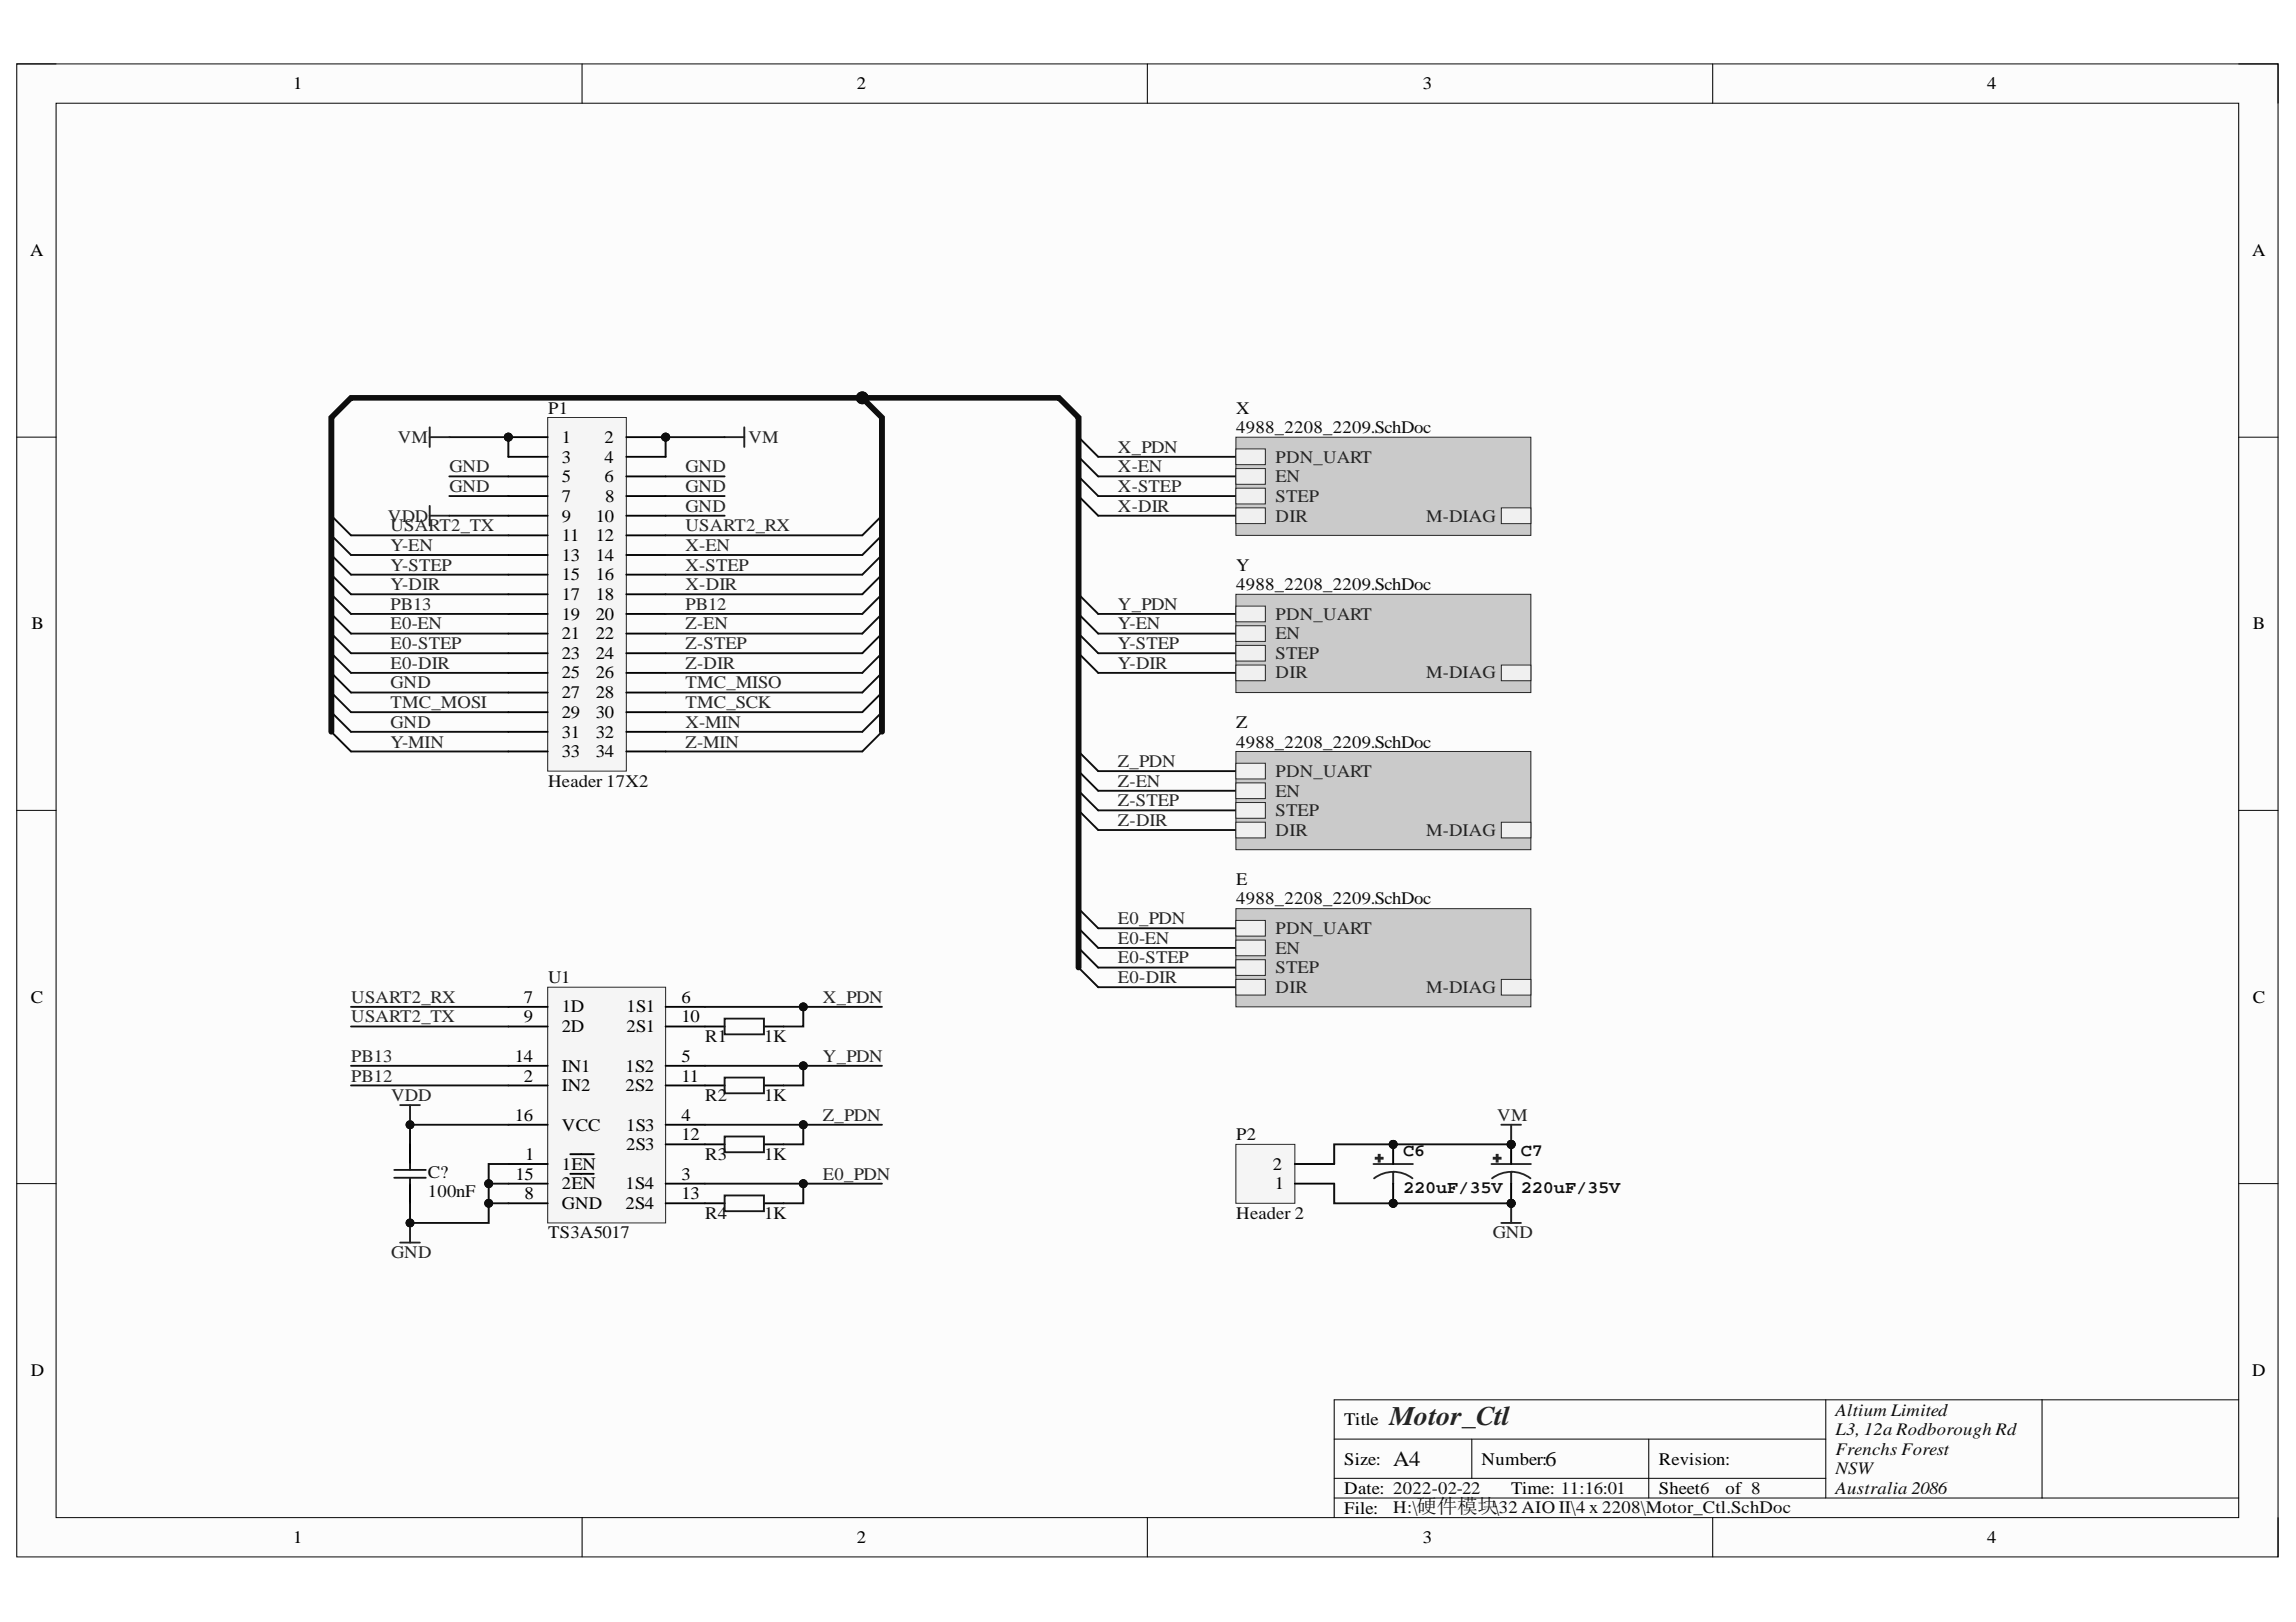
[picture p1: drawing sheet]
<svg xmlns="http://www.w3.org/2000/svg" width="297mm" height="210mm" viewBox="0 0 297 210" stroke-linecap="round" stroke-linejoin="round" font-family="sans-serif">
<defs><g id="words">
<text font-size="3.5" fill="#262626" x="179.7" y="184.5">Motor_Ctl</text>
<g font-size="2.8" fill="#0e0e0e">
<text x="180.3" y="189.7">A4</text>
<text x="199.9" y="189.7">6</text>
</g>
<g font-size="2.3">
<text x="37.9" y="11.6">1</text>
<text x="110.9" y="11.6">2</text>
<text x="184.1" y="11.6">3</text>
<text x="257.1" y="11.6">4</text>
<text x="3.9" y="33.1">A</text>
<text x="291.4" y="33.1">A</text>
<text x="72.7" y="57.3">1</text>
<text x="72.7" y="59.9">3</text>
<text x="78.2" y="57.3">2</text>
<text x="78.2" y="59.9">4</text>
<text x="72.7" y="62.4">5</text>
<text x="72.7" y="65">7</text>
<text x="78.2" y="62.4">6</text>
<text x="78.3" y="65">8</text>
<text x="72.7" y="67.5">9</text>
<text x="72.7" y="70">11</text>
<text x="77.1" y="67.5">10</text>
<text x="77.1" y="70">12</text>
<text x="72.7" y="72.6">13</text>
<text x="72.7" y="75.1">15</text>
<text x="72.7" y="77.6">17</text>
<text x="77.1" y="72.6">14</text>
<text x="77.1" y="75.1">16</text>
<text x="77.1" y="77.6">18</text>
<text x="4.1" y="81.4">B</text>
<text x="72.7" y="80.2">19</text>
<text x="72.7" y="82.7">21</text>
<text x="77.1" y="80.2">20</text>
<text x="77.1" y="82.7">22</text>
<text x="291.5" y="81.4">B</text>
<text x="72.7" y="85.2">23</text>
<text x="72.7" y="87.8">25</text>
<text x="77.1" y="85.2">24</text>
<text x="77.1" y="87.8">26</text>
<text x="72.7" y="90.3">27</text>
<text x="72.7" y="92.9">29</text>
<text x="72.7" y="95.5">31</text>
<text x="77.1" y="90.3">28</text>
<text x="77.1" y="92.9">30</text>
<text x="77.1" y="95.5">32</text>
<text x="72.7" y="98">33</text>
<text x="77.1" y="98">34</text>
<text x="4" y="129.7">C</text>
<text x="67.8" y="129.7">7</text>
<text x="72.7" y="131">1D</text>
<text x="81.1" y="131">1S1</text>
<text x="88.2" y="129.7">6</text>
<text x="291.5" y="129.7">C</text>
<text x="66.6" y="137.4">14</text>
<text x="67.8" y="132.3">9</text>
<text x="72.7" y="133.5">2D</text>
<text x="81.1" y="133.5">2S1</text>
<text x="88.2" y="137.4">5</text>
<text x="88.2" y="132.3">10</text>
<text x="67.8" y="140">2</text>
<text x="72.7" y="141.2">IN2</text>
<text x="72.7" y="138.7">IN1</text>
<text x="80.9" y="138.7">1S2</text>
<text x="80.9" y="141.2">2S2</text>
<text x="88.2" y="140">11</text>
<text x="66.6" y="145">16</text>
<text x="72.7" y="146.3">VCC</text>
<text x="81" y="146.3">1S3</text>
<text x="81" y="148.9">2S3</text>
<text x="88.2" y="145">4</text>
<text x="88.2" y="147.6">12</text>
<text x="66.7" y="152.7">15</text>
<text x="67.9" y="155.2">8</text>
<text x="68" y="150.1">1</text>
<text x="72.7" y="151.4">1EN</text>
<text x="72.7" y="153.9">2EN</text>
<text x="80.9" y="153.9">1S4</text>
<text x="88.2" y="152.7">3</text>
<text x="88.2" y="155.2">13</text>
<text x="164.7" y="151.4">2</text>
<text x="164.9" y="153.9">1</text>
<text x="72.7" y="156.5">GND</text>
<text x="80.9" y="156.5">2S4</text>
<text x="4" y="178">D</text>
<text x="291.4" y="178">D</text>
<text x="173.9" y="184.5">Title</text>
<text x="173.9" y="189.5">Size:</text>
<text x="191.7" y="189.5">Number:</text>
<text x="214.6" y="189.5">Revision:</text>
<text x="173.9" y="193.3">Date: 2022-02-22</text>
<text x="173.9" y="195.9">File:</text>
<text x="195.5" y="193.3">Time: 11:16:01</text>
<text x="214.6" y="193.3">Sheet6</text>
<text x="223.2" y="193.3">of 8</text>
<text x="37.9" y="199.7">1</text>
<text x="110.9" y="199.7">2</text>
<text x="184.1" y="199.7">3</text>
<text x="257.1" y="199.7">4</text>
</g>
<g font-size="2.3" fill="#0e0e0e">
<text x="70.9" y="53.5">P1</text>
<text x="159.9" y="53.5">X</text>
<text x="159.9" y="56.1">4988_2208_2209.SchDoc</text>
<text x="159.9" y="73.8">Y</text>
<text x="159.9" y="76.4">4988_2208_2209.SchDoc</text>
<text x="159.9" y="94.2">Z</text>
<text x="70.9" y="101.8">Header 17X2</text>
<text x="159.9" y="96.8">4988_2208_2209.SchDoc</text>
<text x="159.9" y="114.5">E</text>
<text x="159.9" y="117.1">4988_2208_2209.SchDoc</text>
<text x="70.9" y="127.2">U1</text>
<text x="91.2" y="134.8">R1</text>
<text x="98.8" y="134.8">1K</text>
<text x="91.2" y="142.5">R2</text>
<text x="98.8" y="142.5">1K</text>
<text x="159.9" y="147.6">P2</text>
<text x="181.5" y="149.6">C6</text>
<text x="196.8" y="149.6">C7</text>
<text x="55.3" y="152.4">C?</text>
<text x="55.3" y="154.9">100nF</text>
<text x="91.2" y="150.1">R3</text>
<text x="98.8" y="150.1">1K</text>
<text x="181.5" y="154.4">220uF/35V</text>
<text x="196.8" y="154.4">220uF/35V</text>
<text x="70.9" y="160.3">TS3A5017</text>
<text x="91.2" y="157.7">R4</text>
<text x="98.8" y="157.7">1K</text>
<text x="159.9" y="157.7">Header 2</text>
<text x="237.5" y="183.2">Altium Limited</text>
<text x="237.5" y="185.7">L3, 12a Rodborough Rd</text>
<text x="237.5" y="188.3">Frenchs Forest</text>
<text x="237.5" y="190.8">NSW</text>
<text x="180.3" y="195.8">H:\硬件模块\32 AIO II\4 x 2208\Motor_Ctl.SchDoc</text>
<text x="237.5" y="193.3">Australia 2086</text>
</g>
<g font-size="2.3" fill="#262626">
<text x="51.5" y="57.3">VM</text>
<text x="96.8" y="57.3">VM</text>
<text x="144.6" y="58.6">X_PDN</text>
<text x="165" y="59.9">PDN_UART</text>
<text x="58.1" y="63.7">GND</text>
<text x="58.1" y="61.1">GND</text>
<text x="88.7" y="61.1">GND</text>
<text x="88.7" y="63.7">GND</text>
<text x="144.6" y="63.7">X-STEP</text>
<text x="144.6" y="61.1">X-EN</text>
<text x="165" y="62.4">EN</text>
<text x="165" y="65">STEP</text>
<text x="50.2" y="67.5">VDD</text>
<text x="50.5" y="71.3">Y-EN</text>
<text x="50.5" y="68.8">USART2_TX</text>
<text x="88.7" y="71.3">X-EN</text>
<text x="88.7" y="66.2">GND</text>
<text x="88.7" y="68.8">USART2_RX</text>
<text x="144.6" y="66.2">X-DIR</text>
<text x="165" y="67.5">DIR</text>
<text x="184.5" y="67.5">M-DIAG</text>
<text x="50.5" y="73.8">Y-STEP</text>
<text x="50.5" y="76.4">Y-DIR</text>
<text x="88.7" y="73.8">X-STEP</text>
<text x="88.7" y="76.4">X-DIR</text>
<text x="50.5" y="84">E0-STEP</text>
<text x="50.5" y="81.4">E0-EN</text>
<text x="50.5" y="78.9">PB13</text>
<text x="88.7" y="84">Z-STEP</text>
<text x="88.7" y="81.4">Z-EN</text>
<text x="88.7" y="78.9">PB12</text>
<text x="144.6" y="84">Y-STEP</text>
<text x="144.6" y="81.4">Y-EN</text>
<text x="144.6" y="78.9">Y_PDN</text>
<text x="165" y="82.7">EN</text>
<text x="165" y="80.2">PDN_UART</text>
<text x="50.5" y="86.5">E0-DIR</text>
<text x="50.5" y="89.1">GND</text>
<text x="88.7" y="86.5">Z-DIR</text>
<text x="88.7" y="89.1">TMC_MISO</text>
<text x="144.6" y="86.5">Y-DIR</text>
<text x="165" y="87.8">DIR</text>
<text x="165" y="85.2">STEP</text>
<text x="184.5" y="87.8">M-DIAG</text>
<text x="50.5" y="91.6">TMC_MOSI</text>
<text x="50.5" y="94.2">GND</text>
<text x="88.7" y="91.6">TMC_SCK</text>
<text x="88.7" y="94.2">X-MIN</text>
<text x="50.5" y="96.8">Y-MIN</text>
<text x="88.7" y="96.8">Z-MIN</text>
<text x="144.6" y="101.8">Z-EN</text>
<text x="144.6" y="99.3">Z_PDN</text>
<text x="165" y="100.6">PDN_UART</text>
<text x="144.6" y="104.4">Z-STEP</text>
<text x="144.6" y="106.9">Z-DIR</text>
<text x="165" y="103.1">EN</text>
<text x="165" y="105.6">STEP</text>
<text x="165" y="108.2">DIR</text>
<text x="184.5" y="108.2">M-DIAG</text>
<text x="144.6" y="119.6">E0_PDN</text>
<text x="144.6" y="124.7">E0-STEP</text>
<text x="144.6" y="122.1">E0-EN</text>
<text x="165" y="123.4">EN</text>
<text x="165" y="125.9">STEP</text>
<text x="165" y="120.9">PDN_UART</text>
<text x="45.4" y="129.7">USART2_RX</text>
<text x="106.5" y="129.7">X_PDN</text>
<text x="144.6" y="127.2">E0-DIR</text>
<text x="165" y="128.5">DIR</text>
<text x="184.5" y="128.5">M-DIAG</text>
<text x="45.4" y="132.3">USART2_TX</text>
<text x="45.4" y="137.4">PB13</text>
<text x="106.5" y="137.4">Y_PDN</text>
<text x="45.4" y="140">PB12</text>
<text x="50.6" y="142.5">VDD</text>
<text x="106.5" y="145">Z_PDN</text>
<text x="193.7" y="145">VM</text>
<text x="106.5" y="152.7">E0_PDN</text>
<text x="193.1" y="160.3">GND</text>
<text x="50.6" y="162.8">GND</text>
</g>
</g></defs>
<path d="M2.2 8.3h292.5v193.2h-292.5z" fill-rule="evenodd" fill="#fcfcfc"/>
<path d="M2.2 8.3h292.5v193.2h-292.5z" fill="none" stroke="#000" stroke-width=".13"/>
<path d="M7.3 13.4h282.3v183h-282.3z" fill-rule="evenodd" fill="#fcfcfc"/>
<g fill="none" stroke="#000" stroke-width=".13">
<path d="M2.2 8.3h5.1M7.3 13.4h282.3v183h-282.3zM75.3 8.3v5.1M148.4 8.3v5.1M221.6 8.3v5.1M289.6 8.3h5.1v5.1M2.2 56.6h5.1M289.6 56.6h5.1M2.2 104.9h5.1M289.6 104.9h5.1M2.2 153.2h5.1M289.6 153.2h5.1"/>
<path d="M75.3 196.4v5.1M148.4 196.4v5.1M172.6 186.2h63.6M172.6 193.9h117M172.6 191.3h63.6M190.4 186.2v5.1M213.3 186.2v7.7M221.6 196.4v5.1M236.2 181.1v12.8M264.2 181.1v12.8M289.6 181.1h-117v15.3M294.7 196.4v5.1"/>
</g>
<g fill="none" stroke="#0e0e0e" stroke-width=".25">
<path d="M139.5 59.1l2.6 2.6h17.8M139.5 56.6l2.6 2.5h17.8M139.5 61.7l2.6 2.5h17.8M139.5 64.2l2.6 2.5h17.8M139.5 79.5l2.6 2.5h17.8M139.5 76.9l2.6 2.6h17.8M139.5 82l2.6 2.5h17.8M139.5 84.5l2.6 2.6h17.8M139.5 99.8l2.6 2.5h17.8M139.5 97.2l2.6 2.6h17.8M139.5 102.3l2.6 2.6h17.8M139.5 104.9l2.6 2.5h17.8"/>
<path d="M139.5 117.6l2.6 2.5h17.8M139.5 120.1l2.6 2.6h17.8M139.5 122.7l2.6 2.5h17.8M139.5 125.2l2.6 2.6h17.8"/>
</g>
<path d="M114.1 94.7v-40.7l-2.5-2.5h25.4l2.5 2.5v71.2" fill="none" stroke="#0e0e0e" stroke-width=".74"/>
<circle cx="111.6" cy="51.5" r=".76" fill="#0e0e0e"/>
<circle cx="111.6" cy="51.5" r=".76" fill="none" stroke="#0e0e0e" stroke-width=".13"/>
<g fill="none" stroke="#0e0e0e" stroke-width=".25">
<path d="M42.9 79.5l2.5 2.5h20.4M42.9 76.9l2.5 2.6M42.9 69.3l2.5 2.5h20.4M42.9 71.8l2.5 2.6h20.4M42.9 74.4l2.5 2.5h20.4M42.9 66.7l2.5 2.6M114.1 66.7l-2.5 2.6M114.1 69.3l-2.5 2.5M114.1 71.8l-2.5 2.6M114.1 74.4l-2.5 2.5M114.1 79.5l-2.5 2.5h-25.5M114.1 76.9l-2.5 2.6"/>
<path d="M42.9 82l2.5 2.5h20.4M42.9 84.5l2.5 2.6h20.4M45.4 89.6h20.4M86.1 89.6h25.5M114.1 82l-2.5 2.5h-25.5M114.1 84.5l-2.5 2.6h-25.5"/>
</g>
<path d="M93.7 56.6h2.6M96.3 55.3v2.5" fill="none" stroke="#262626" stroke-width=".25"/>
<circle cx="195.5" cy="148.1" r=".51" fill="#0e0e0e"/>
<circle cx="195.5" cy="148.1" r=".51" fill="none" stroke="#0e0e0e" stroke-width=".13"/>
<circle cx="195.5" cy="155.7" r=".51" fill="#0e0e0e"/>
<circle cx="195.5" cy="155.7" r=".51" fill="none" stroke="#0e0e0e" stroke-width=".13"/>
<path d="M193 150.6h5M195.5 151.7h.1M195.5 151.6a4.1 4.1 0 0 1 2.5 .9M195.5 151.7a4.1 4.1 0 0 0-2.5 .8M195.5 151.7v1.5" fill="none" stroke="#262626" stroke-width=".25"/>
<path d="M193.2 149.8h.9v.2h-.9z" fill-rule="evenodd" fill="#262626"/>
<path d="M193.2 149.8h.9v.2h-.9z" fill="none" stroke="#262626" stroke-width=".25"/>
<path d="M193.6 149.4h.2v.9h-.2z" fill-rule="evenodd" fill="#262626"/>
<path d="M193.6 149.4h.2v.9h-.2z" fill="none" stroke="#262626" stroke-width=".25"/>
<path d="M195.5 148.1v2.5" fill="none" stroke="#000" stroke-width=".25"/>
<circle cx="195.5" cy="148.1" r=".51" fill="#0e0e0e"/>
<circle cx="195.5" cy="148.1" r=".51" fill="none" stroke="#0e0e0e" stroke-width=".13"/>
<path d="M195.5 153.2v2.5" fill="none" stroke="#000" stroke-width=".25"/>
<circle cx="195.5" cy="155.7" r=".51" fill="#0e0e0e"/>
<circle cx="195.5" cy="155.7" r=".51" fill="none" stroke="#0e0e0e" stroke-width=".13"/>
<circle cx="180.2" cy="148.1" r=".51" fill="#0e0e0e"/>
<circle cx="180.2" cy="148.1" r=".51" fill="none" stroke="#0e0e0e" stroke-width=".13"/>
<circle cx="180.2" cy="155.7" r=".51" fill="#0e0e0e"/>
<circle cx="180.2" cy="155.7" r=".51" fill="none" stroke="#0e0e0e" stroke-width=".13"/>
<path d="M177.7 150.6h5.1M180.2 151.7h.1M180.2 151.6a4.1 4.1 0 0 1 2.5 .9M180.2 151.7a4.1 4.1 0 0 0-2.4 .8M180.2 151.7v1.5" fill="none" stroke="#262626" stroke-width=".25"/>
<path d="M178 149.8h.9v.2h-.9z" fill-rule="evenodd" fill="#262626"/>
<path d="M178 149.8h.9v.2h-.9z" fill="none" stroke="#262626" stroke-width=".25"/>
<path d="M178.4 149.4h.1v.9h-.1z" fill-rule="evenodd" fill="#262626"/>
<path d="M178.4 149.4h.1v.9h-.1z" fill="none" stroke="#262626" stroke-width=".25"/>
<path d="M180.2 148.1v2.5" fill="none" stroke="#000" stroke-width=".25"/>
<circle cx="180.2" cy="148.1" r=".51" fill="#0e0e0e"/>
<circle cx="180.2" cy="148.1" r=".51" fill="none" stroke="#0e0e0e" stroke-width=".13"/>
<path d="M180.2 153.2v2.5" fill="none" stroke="#000" stroke-width=".25"/>
<circle cx="180.2" cy="155.7" r=".51" fill="#0e0e0e"/>
<circle cx="180.2" cy="155.7" r=".51" fill="none" stroke="#0e0e0e" stroke-width=".13"/>
<path d="M194.2 145.6h2.6M195.5 145.6v2.5" fill="none" stroke="#262626" stroke-width=".25"/>
<circle cx="195.5" cy="148.1" r=".51" fill="#0e0e0e"/>
<circle cx="195.5" cy="148.1" r=".51" fill="none" stroke="#0e0e0e" stroke-width=".13"/>
<path d="M194.2 158.3h2.6M195.5 155.7v2.6" fill="none" stroke="#262626" stroke-width=".25"/>
<circle cx="195.5" cy="155.7" r=".51" fill="#0e0e0e"/>
<circle cx="195.5" cy="155.7" r=".51" fill="none" stroke="#0e0e0e" stroke-width=".13"/>
<path d="M45.4 92.2h20.4M86.1 92.2h25.5" fill="none" stroke="#0e0e0e" stroke-width=".25"/>
<path d="M159.9 148.1h7.6v7.6h-7.6z" fill-rule="evenodd" fill="#f5f5f5"/>
<path d="M159.9 148.1h7.6v7.6h-7.6z" fill="none" stroke="#262626" stroke-width=".13"/>
<path d="M167.5 153.2h5.1M167.5 150.6h5.1" fill="none" stroke="#000" stroke-width=".25"/>
<path d="M195.5 148.1h-22.9v2.5" fill="none" stroke="#0e0e0e" stroke-width=".25"/>
<circle cx="195.5" cy="148.1" r=".51" fill="#0e0e0e"/>
<circle cx="195.5" cy="148.1" r=".51" fill="none" stroke="#0e0e0e" stroke-width=".13"/>
<circle cx="180.2" cy="148.1" r=".51" fill="#0e0e0e"/>
<circle cx="180.2" cy="148.1" r=".51" fill="none" stroke="#0e0e0e" stroke-width=".13"/>
<path d="M172.6 153.2v2.5h22.9" fill="none" stroke="#0e0e0e" stroke-width=".25"/>
<circle cx="195.5" cy="155.7" r=".51" fill="#0e0e0e"/>
<circle cx="195.5" cy="155.7" r=".51" fill="none" stroke="#0e0e0e" stroke-width=".13"/>
<circle cx="180.2" cy="155.7" r=".51" fill="#0e0e0e"/>
<circle cx="180.2" cy="155.7" r=".51" fill="none" stroke="#0e0e0e" stroke-width=".13"/>
<path d="M55.6 65.5v2.5M55.6 66.7h2.5" fill="none" stroke="#262626" stroke-width=".25"/>
<path d="M93.7 56.6h-7.6v2.5M58.1 61.7h7.7M58.1 64.2h7.7M86.1 61.7h7.6M86.1 64.2h7.6M86.1 66.7h7.6" fill="none" stroke="#0e0e0e" stroke-width=".25"/>
<circle cx="86.1" cy="56.6" r=".51" fill="#0e0e0e"/>
<circle cx="86.1" cy="56.6" r=".51" fill="none" stroke="#0e0e0e" stroke-width=".13"/>
<path d="M58.1 56.6h7.7v2.5" fill="none" stroke="#0e0e0e" stroke-width=".25"/>
<circle cx="65.8" cy="56.6" r=".51" fill="#0e0e0e"/>
<circle cx="65.8" cy="56.6" r=".51" fill="none" stroke="#0e0e0e" stroke-width=".13"/>
<path d="M58.1 66.7h7.7M45.4 94.7h20.4M45.4 97.2h20.4M114.1 92.2l-2.5 2.5h-25.5M114.1 94.7l-2.5 2.5h-25.5" fill="none" stroke="#0e0e0e" stroke-width=".25"/>
<circle cx="65.8" cy="56.6" r=".51" fill="#0e0e0e"/>
<circle cx="65.8" cy="56.6" r=".51" fill="none" stroke="#0e0e0e" stroke-width=".13"/>
<circle cx="86.1" cy="56.6" r=".51" fill="#0e0e0e"/>
<circle cx="86.1" cy="56.6" r=".51" fill="none" stroke="#0e0e0e" stroke-width=".13"/>
<path d="M70.9 54h10.1v45.8h-10.1z" fill-rule="evenodd" fill="#f5f5f5"/>
<path d="M70.9 54h10.1v45.8h-10.1z" fill="none" stroke="#262626" stroke-width=".13"/>
<path d="M65.8 56.6h5.1" fill="none" stroke="#000" stroke-width=".25"/>
<circle cx="65.8" cy="56.6" r=".51" fill="#0e0e0e"/>
<circle cx="65.8" cy="56.6" r=".51" fill="none" stroke="#0e0e0e" stroke-width=".13"/>
<path d="M81 56.6h5.1" fill="none" stroke="#000" stroke-width=".25"/>
<circle cx="86.1" cy="56.6" r=".51" fill="#0e0e0e"/>
<circle cx="86.1" cy="56.6" r=".51" fill="none" stroke="#0e0e0e" stroke-width=".13"/>
<g fill="none" stroke="#000" stroke-width=".25">
<path d="M65.8 59.1h5.1M81 59.1h5.1M65.8 61.7h5.1M65.8 64.2h5.1M65.8 66.7h5.1M65.8 69.3h5.1M65.8 71.8h5.1M65.8 74.4h5.1M65.8 76.9h5.1M65.8 79.5h5.1M81 61.7h5.1M81 64.2h5.1"/>
<path d="M81 66.7h5.1M81 69.3h5.1M81 71.8h5.1M81 74.4h5.1M81 76.9h5.1M81 79.5h5.1M65.8 82h5.1M65.8 84.5h5.1M65.8 87.1h5.1M65.8 89.6h5.1M65.8 92.2h5.1M65.8 94.7h5.1"/>
<path d="M65.8 97.2h5.1M81 82h5.1M81 84.5h5.1M81 87.1h5.1M81 89.6h5.1M81 92.2h5.1M81 94.7h5.1M81 97.2h5.1"/>
</g>
<path d="M42.9 87.1l2.5 2.5M42.9 89.6l2.5 2.6M42.9 92.2l2.5 2.5M42.9 94.7l2.5 2.5M114.1 87.1l-2.5 2.5M114.1 89.6l-2.5 2.6" fill="none" stroke="#0e0e0e" stroke-width=".25"/>
<path d="M111.6 51.5h-66.2l-2.5 2.5v40.7" fill="none" stroke="#0e0e0e" stroke-width=".74"/>
<circle cx="111.6" cy="51.5" r=".76" fill="#0e0e0e"/>
<circle cx="111.6" cy="51.5" r=".76" fill="none" stroke="#0e0e0e" stroke-width=".13"/>
<path d="M55.6 55.3v2.5M55.6 56.6h2.5" fill="none" stroke="#262626" stroke-width=".25"/>
<path d="M45.4 69.3h20.4M45.4 79.5h20.4M86.1 69.3h25.5M86.1 79.5h25.5M86.1 71.8h25.5M86.1 74.4h25.5M86.1 76.9h25.5" fill="none" stroke="#0e0e0e" stroke-width=".25"/>
<path d="M159.9 56.6h38.1v12.7h-38.1z" fill-rule="evenodd" fill="#cacaca"/>
<path d="M159.9 56.6h38.1v12.7h-38.1z" fill="none" stroke="#262626" stroke-width=".13"/>
<path d="M159.9 60.6h3.8v2.1h-3.8z" fill-rule="evenodd" fill="#f0f0f0"/>
<path d="M159.9 60.6h3.8v2.1h-3.8z" fill="none" stroke="#262626" stroke-width=".13"/>
<path d="M159.9 65.7h3.8v2.1h-3.8z" fill-rule="evenodd" fill="#f0f0f0"/>
<path d="M159.9 65.7h3.8v2.1h-3.8z" fill="none" stroke="#262626" stroke-width=".13"/>
<path d="M159.9 63.2h3.8v2h-3.8z" fill-rule="evenodd" fill="#f0f0f0"/>
<path d="M159.9 63.2h3.8v2h-3.8z" fill="none" stroke="#262626" stroke-width=".13"/>
<path d="M159.9 58.1h3.8v2h-3.8z" fill-rule="evenodd" fill="#f0f0f0"/>
<path d="M159.9 58.1h3.8v2h-3.8z" fill="none" stroke="#262626" stroke-width=".13"/>
<path d="M194.2 65.7h3.8v2.1h-3.8z" fill-rule="evenodd" fill="#f0f0f0"/>
<path d="M194.2 65.7h3.8v2.1h-3.8z" fill="none" stroke="#262626" stroke-width=".13"/>
<path d="M159.9 76.9h38.1v12.7h-38.1z" fill-rule="evenodd" fill="#cacaca"/>
<path d="M159.9 76.9h38.1v12.7h-38.1z" fill="none" stroke="#262626" stroke-width=".13"/>
<path d="M159.9 81h3.8v2h-3.8z" fill-rule="evenodd" fill="#f0f0f0"/>
<path d="M159.9 81h3.8v2h-3.8z" fill="none" stroke="#262626" stroke-width=".13"/>
<path d="M159.9 86.1h3.8v2h-3.8z" fill-rule="evenodd" fill="#f0f0f0"/>
<path d="M159.9 86.1h3.8v2h-3.8z" fill="none" stroke="#262626" stroke-width=".13"/>
<path d="M159.9 83.5h3.8v2.1h-3.8z" fill-rule="evenodd" fill="#f0f0f0"/>
<path d="M159.9 83.5h3.8v2.1h-3.8z" fill="none" stroke="#262626" stroke-width=".13"/>
<path d="M159.9 78.4h3.8v2.1h-3.8z" fill-rule="evenodd" fill="#f0f0f0"/>
<path d="M159.9 78.4h3.8v2.1h-3.8z" fill="none" stroke="#262626" stroke-width=".13"/>
<path d="M194.2 86.1h3.8v2h-3.8z" fill-rule="evenodd" fill="#f0f0f0"/>
<path d="M194.2 86.1h3.8v2h-3.8z" fill="none" stroke="#262626" stroke-width=".13"/>
<path d="M159.9 97.2h38.1v12.8h-38.1z" fill-rule="evenodd" fill="#cacaca"/>
<path d="M159.9 97.2h38.1v12.8h-38.1z" fill="none" stroke="#262626" stroke-width=".13"/>
<path d="M159.9 101.3h3.8v2h-3.8z" fill-rule="evenodd" fill="#f0f0f0"/>
<path d="M159.9 101.3h3.8v2h-3.8z" fill="none" stroke="#262626" stroke-width=".13"/>
<path d="M159.9 106.4h3.8v2h-3.8z" fill-rule="evenodd" fill="#f0f0f0"/>
<path d="M159.9 106.4h3.8v2h-3.8z" fill="none" stroke="#262626" stroke-width=".13"/>
<path d="M159.9 103.9h3.8v2h-3.8z" fill-rule="evenodd" fill="#f0f0f0"/>
<path d="M159.9 103.9h3.8v2h-3.8z" fill="none" stroke="#262626" stroke-width=".13"/>
<path d="M159.9 98.8h3.8v2h-3.8z" fill-rule="evenodd" fill="#f0f0f0"/>
<path d="M159.9 98.8h3.8v2h-3.8z" fill="none" stroke="#262626" stroke-width=".13"/>
<path d="M194.2 106.4h3.8v2h-3.8z" fill-rule="evenodd" fill="#f0f0f0"/>
<path d="M194.2 106.4h3.8v2h-3.8z" fill="none" stroke="#262626" stroke-width=".13"/>
<path d="M159.9 117.6h38.1v12.7h-38.1z" fill-rule="evenodd" fill="#cacaca"/>
<path d="M159.9 117.6h38.1v12.7h-38.1z" fill="none" stroke="#262626" stroke-width=".13"/>
<path d="M159.9 121.7h3.8v2h-3.8z" fill-rule="evenodd" fill="#f0f0f0"/>
<path d="M159.9 121.7h3.8v2h-3.8z" fill="none" stroke="#262626" stroke-width=".13"/>
<path d="M159.9 126.7h3.8v2.1h-3.8z" fill-rule="evenodd" fill="#f0f0f0"/>
<path d="M159.9 126.7h3.8v2.1h-3.8z" fill="none" stroke="#262626" stroke-width=".13"/>
<path d="M159.9 124.2h3.8v2h-3.8z" fill-rule="evenodd" fill="#f0f0f0"/>
<path d="M159.9 124.2h3.8v2h-3.8z" fill="none" stroke="#262626" stroke-width=".13"/>
<path d="M159.9 119.1h3.8v2h-3.8z" fill-rule="evenodd" fill="#f0f0f0"/>
<path d="M159.9 119.1h3.8v2h-3.8z" fill="none" stroke="#262626" stroke-width=".13"/>
<path d="M194.2 126.7h3.8v2.1h-3.8z" fill-rule="evenodd" fill="#f0f0f0"/>
<path d="M194.2 126.7h3.8v2.1h-3.8z" fill="none" stroke="#262626" stroke-width=".13"/>
<path d="M70.9 127.8h15.2v30.5h-15.2z" fill-rule="evenodd" fill="#f5f5f5"/>
<path d="M70.9 127.8h15.2v30.5h-15.2z" fill="none" stroke="#262626" stroke-width=".13"/>
<g fill="none" stroke="#000" stroke-width=".25">
<path d="M65.8 137.9h5.1M65.8 130.3h5.1M65.8 132.8h5.1M86.1 137.9h5.1M86.1 130.3h5.1M86.1 132.8h5.1M65.8 150.6h5.1M65.8 140.5h5.1M65.8 153.2h5.1M65.8 145.6h5.1M65.8 155.7h5.1M73.8 149.4h3"/>
<path d="M73.8 151.9h3M86.1 140.5h5.1M86.1 153.2h5.1M86.1 145.6h5.1M86.1 155.7h5.1M86.1 148.1h5.1"/>
</g>
<path d="M63.2 155.7h2.6" fill="none" stroke="#0e0e0e" stroke-width=".25"/>
<circle cx="63.2" cy="155.7" r=".51" fill="#0e0e0e"/>
<circle cx="63.2" cy="155.7" r=".51" fill="none" stroke="#0e0e0e" stroke-width=".13"/>
<path d="M63.2 153.2h2.6" fill="none" stroke="#0e0e0e" stroke-width=".25"/>
<circle cx="63.2" cy="153.2" r=".51" fill="#0e0e0e"/>
<circle cx="63.2" cy="153.2" r=".51" fill="none" stroke="#0e0e0e" stroke-width=".13"/>
<path d="M65.8 145.6h-12.8v2.5" fill="none" stroke="#0e0e0e" stroke-width=".25"/>
<circle cx="53" cy="145.6" r=".51" fill="#0e0e0e"/>
<circle cx="53" cy="145.6" r=".51" fill="none" stroke="#0e0e0e" stroke-width=".13"/>
<path d="M53 148.1v2.5M53 153.2v2.5" fill="none" stroke="#000" stroke-width=".25"/>
<path d="M51 151.4h4.1M51 152.4h4.1M53 150.6v.8M53 152.4v.8" fill="none" stroke="#1c1c1c" stroke-width=".25"/>
<path d="M65.8 150.6h-2.6v7.7h-10.2v-2.6" fill="none" stroke="#0e0e0e" stroke-width=".25"/>
<circle cx="63.2" cy="153.2" r=".51" fill="#0e0e0e"/>
<circle cx="63.2" cy="153.2" r=".51" fill="none" stroke="#0e0e0e" stroke-width=".13"/>
<circle cx="63.2" cy="155.7" r=".51" fill="#0e0e0e"/>
<circle cx="63.2" cy="155.7" r=".51" fill="none" stroke="#0e0e0e" stroke-width=".13"/>
<circle cx="53" cy="158.3" r=".51" fill="#0e0e0e"/>
<circle cx="53" cy="158.3" r=".51" fill="none" stroke="#0e0e0e" stroke-width=".13"/>
<path d="M53 158.3v2.5M51.8 160.8h2.5" fill="none" stroke="#262626" stroke-width=".25"/>
<circle cx="53" cy="158.3" r=".51" fill="#0e0e0e"/>
<circle cx="53" cy="158.3" r=".51" fill="none" stroke="#0e0e0e" stroke-width=".13"/>
<path d="M51.8 143h2.5M53 143v2.6" fill="none" stroke="#262626" stroke-width=".25"/>
<circle cx="53" cy="145.6" r=".51" fill="#0e0e0e"/>
<circle cx="53" cy="145.6" r=".51" fill="none" stroke="#0e0e0e" stroke-width=".13"/>
<path d="M45.4 130.3h20.4M45.4 132.8h20.4M45.4 137.9h20.4M91.2 130.3h22.9M45.4 140.5h20.4" fill="none" stroke="#0e0e0e" stroke-width=".25"/>
<circle cx="103.9" cy="130.3" r=".51" fill="#0e0e0e"/>
<circle cx="103.9" cy="130.3" r=".51" fill="none" stroke="#0e0e0e" stroke-width=".13"/>
<path d="M91.2 132.8h2.5M98.8 132.8h2.6" fill="none" stroke="#000" stroke-width=".25"/>
<path d="M93.7 131.8h5.1v2.1h-5.1z" fill="none" stroke="#1c1c1c" stroke-width=".25"/>
<path d="M103.9 130.3v2.5h-2.5" fill="none" stroke="#0e0e0e" stroke-width=".25"/>
<circle cx="103.9" cy="130.3" r=".51" fill="#0e0e0e"/>
<circle cx="103.9" cy="130.3" r=".51" fill="none" stroke="#0e0e0e" stroke-width=".13"/>
<path d="M91.2 137.9h22.9" fill="none" stroke="#0e0e0e" stroke-width=".25"/>
<circle cx="103.9" cy="137.9" r=".51" fill="#0e0e0e"/>
<circle cx="103.9" cy="137.9" r=".51" fill="none" stroke="#0e0e0e" stroke-width=".13"/>
<path d="M91.2 140.5h2.5M98.8 140.5h2.6" fill="none" stroke="#000" stroke-width=".25"/>
<path d="M93.7 139.4h5.1v2.1h-5.1z" fill="none" stroke="#1c1c1c" stroke-width=".25"/>
<path d="M103.9 137.9v2.6h-2.5" fill="none" stroke="#0e0e0e" stroke-width=".25"/>
<circle cx="103.9" cy="137.9" r=".51" fill="#0e0e0e"/>
<circle cx="103.9" cy="137.9" r=".51" fill="none" stroke="#0e0e0e" stroke-width=".13"/>
<path d="M91.2 145.6h22.9" fill="none" stroke="#0e0e0e" stroke-width=".25"/>
<circle cx="103.9" cy="145.6" r=".51" fill="#0e0e0e"/>
<circle cx="103.9" cy="145.6" r=".51" fill="none" stroke="#0e0e0e" stroke-width=".13"/>
<path d="M91.2 148.1h2.5M98.8 148.1h2.6" fill="none" stroke="#000" stroke-width=".25"/>
<path d="M93.7 147.1h5.1v2h-5.1z" fill="none" stroke="#1c1c1c" stroke-width=".25"/>
<path d="M103.9 145.6v2.5h-2.5" fill="none" stroke="#0e0e0e" stroke-width=".25"/>
<circle cx="103.9" cy="145.6" r=".51" fill="#0e0e0e"/>
<circle cx="103.9" cy="145.6" r=".51" fill="none" stroke="#0e0e0e" stroke-width=".13"/>
<path d="M91.2 153.2h22.9" fill="none" stroke="#0e0e0e" stroke-width=".25"/>
<circle cx="103.9" cy="153.2" r=".51" fill="#0e0e0e"/>
<circle cx="103.9" cy="153.2" r=".51" fill="none" stroke="#0e0e0e" stroke-width=".13"/>
<path d="M91.2 155.7h2.5M98.8 155.7h2.6" fill="none" stroke="#000" stroke-width=".25"/>
<path d="M93.7 154.7h5.1v2h-5.1z" fill="none" stroke="#1c1c1c" stroke-width=".25"/>
<path d="M103.9 153.2v2.5h-2.5" fill="none" stroke="#0e0e0e" stroke-width=".25"/>
<circle cx="103.9" cy="153.2" r=".51" fill="#0e0e0e"/>
<circle cx="103.9" cy="153.2" r=".51" fill="none" stroke="#0e0e0e" stroke-width=".13"/>
<use href="#words"/>
</svg>
